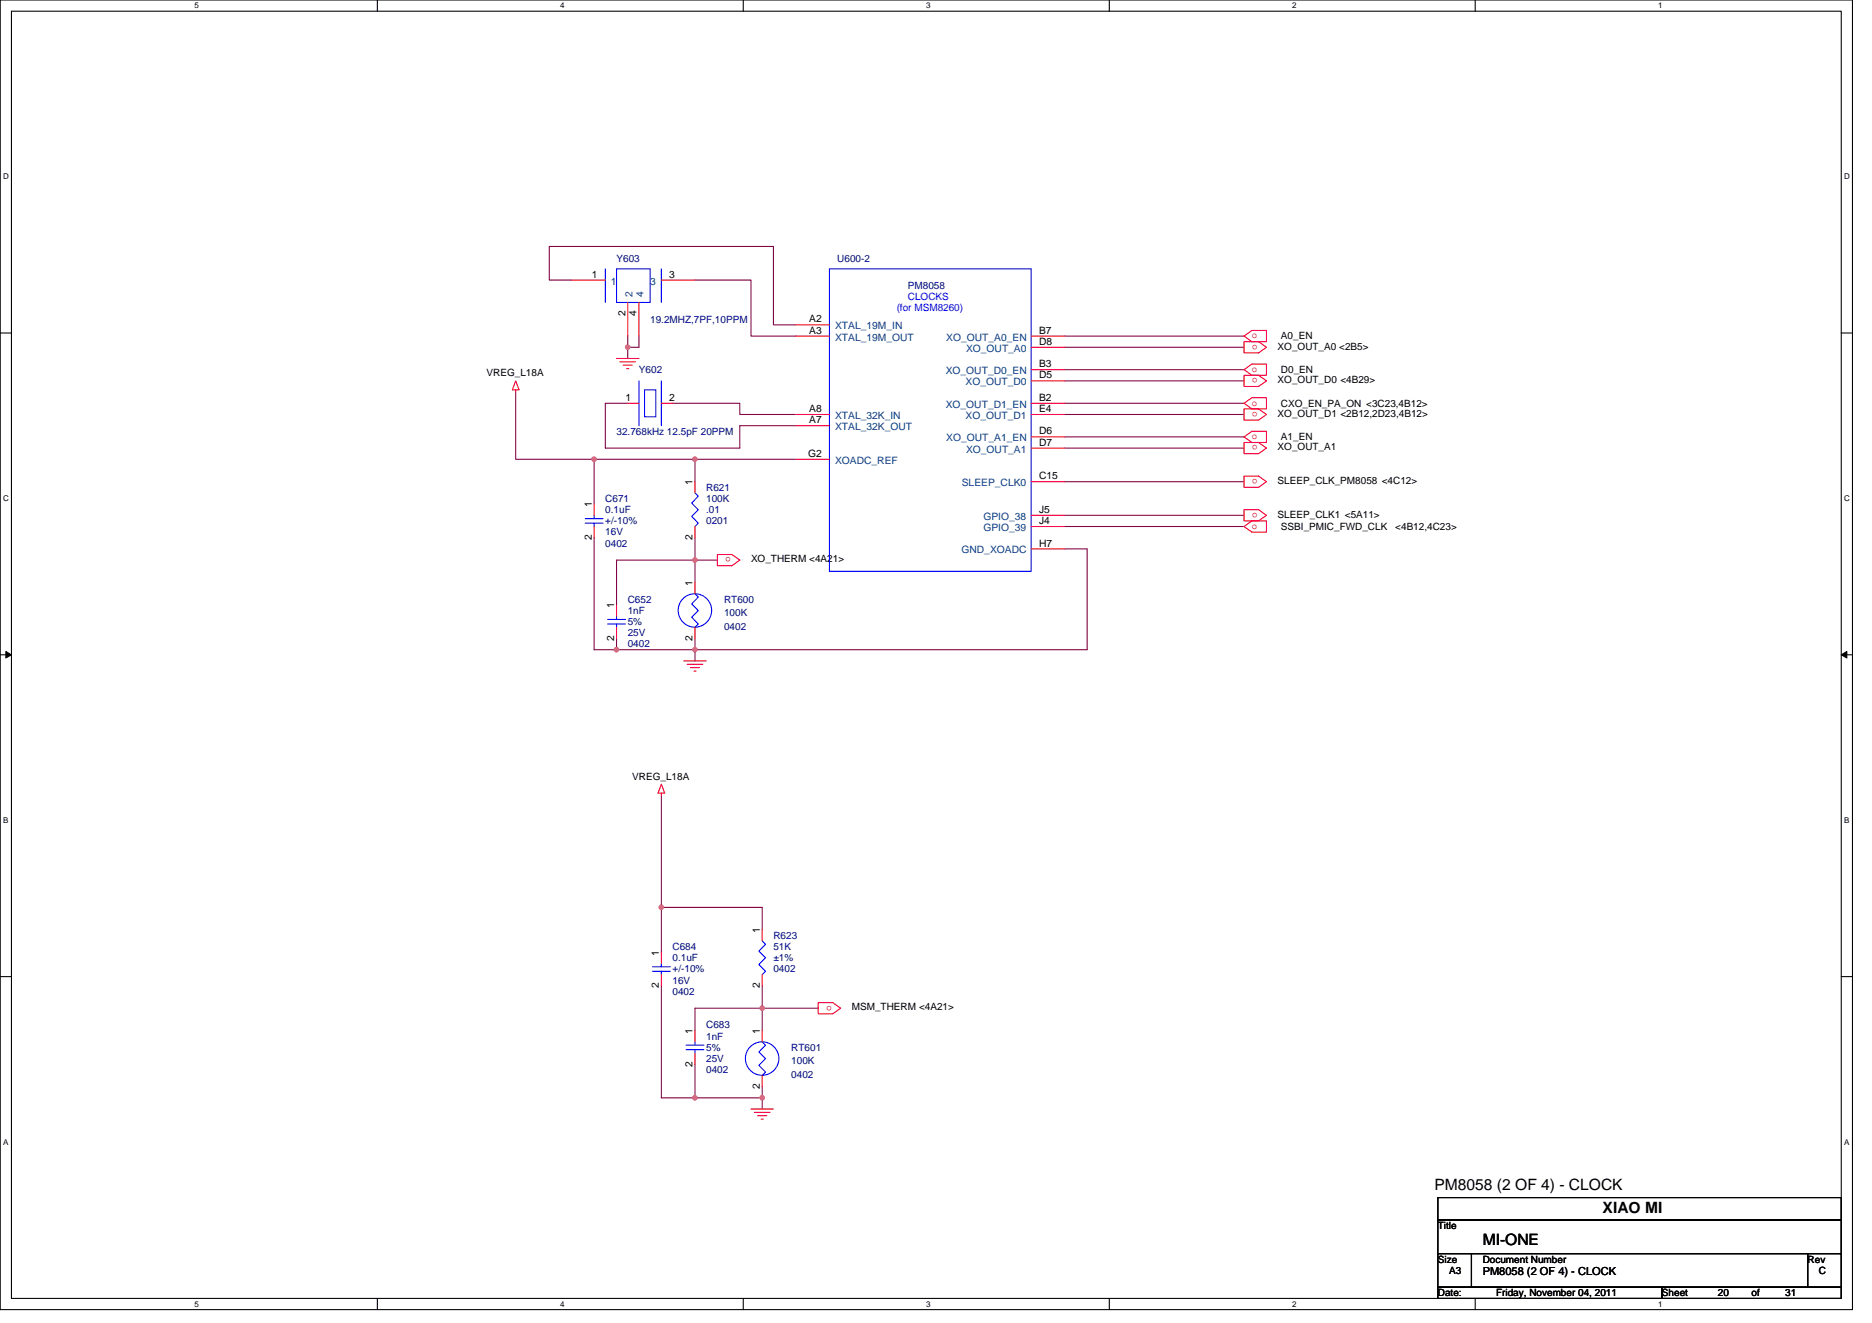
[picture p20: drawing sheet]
<svg xmlns="http://www.w3.org/2000/svg" width="297mm" height="210mm" viewBox="0 0 297 210" stroke-linecap="round" stroke-linejoin="round" font-family="sans-serif">
<defs><g id="words">
<g font-size="2.5">
<text x="227.6" y="188.9">PM8058 (2 OF 4) - CLOCK</text>
<text x="235.3" y="197.6">MI-ONE</text>
<text x="254.3" y="192.5">XIAO MI</text>
</g>
<text font-size="1.8" x="235.3" y="202.3">PM8058 (2 OF 4) - CLOCK</text>
<g font-size="1.6" fill="#000080">
<text x="97.8" y="41.6">Y603</text>
<text x="132.9" y="41.6">U600-2</text>
<text x="144.1" y="45.9">PM8058</text>
<text x="103.2" y="51.2">19.2MHZ,7PF,10PPM</text>
<text x="101.4" y="59.2">Y602</text>
<text x="97.8" y="69">32.768kHz 12.5pF 20PPM</text>
<text x="112.1" y="77.9">R621</text>
<text x="96.1" y="79.7">C671</text>
<text x="96.1" y="81.4">0.1uF</text>
<text x="96.1" y="83.2">+/-10%</text>
<text x="112.1" y="79.7">100K</text>
<text x="112.1" y="81.4">.01</text>
<text x="112.1" y="83.2">0201</text>
<text x="96.1" y="85">16V</text>
<text x="96.1" y="86.8">0402</text>
<text x="99.6" y="95.7">C652</text>
<text x="114.9" y="95.7">RT600</text>
<text x="99.6" y="97.4">1nF</text>
<text x="99.6" y="101">25V</text>
<text x="99.6" y="99.2">5%</text>
<text x="114.9" y="97.8">100K</text>
<text x="114.9" y="99.9">0402</text>
<text x="99.6" y="102.8">0402</text>
<text x="122.7" y="149">R623</text>
<text x="106.7" y="150.8">C684</text>
<text x="106.7" y="152.5">0.1uF</text>
<text x="106.7" y="154.3">+/-10%</text>
<text x="122.7" y="150.8">51K</text>
<text x="122.7" y="152.5">±1%</text>
<text x="122.7" y="154.3">0402</text>
<text x="106.7" y="156.1">16V</text>
<text x="106.7" y="157.9">0402</text>
<text x="112.1" y="163.2">C683</text>
<text x="112.1" y="165">1nF</text>
<text x="112.1" y="166.8">5%</text>
<text x="125.6" y="166.8">RT601</text>
<text x="112.1" y="168.6">25V</text>
<text x="112.1" y="170.3">0402</text>
<text x="125.6" y="168.9">100K</text>
<text x="125.6" y="171">0402</text>
</g>
<g font-size="1.6">
<text x="93.9" y="44.1">1</text>
<text x="106.2" y="44.1">3</text>
<text x="99.2" y="50.2" transform="rotate(-90 99.2 50.2)">2</text>
<text x="101" y="50.2" transform="rotate(-90 101 50.2)">4</text>
<text x="128.4" y="51.2">A2</text>
<text x="128.4" y="53">A3</text>
<text x="164.9" y="53">B7</text>
<text x="203.3" y="53.9">A0_EN</text>
<text x="77.2" y="59.7">VREG_L18A</text>
<text x="164.9" y="58.3">B3</text>
<text x="164.9" y="54.7">D8</text>
<text x="202.7" y="55.5">XO_OUT_A0 &lt;2B5&gt;</text>
<text x="203.3" y="59.2">D0_EN</text>
<text x="99.2" y="63.6">1</text>
<text x="106.2" y="63.6">2</text>
<text x="128.4" y="65.4">A8</text>
<text x="164.9" y="60.1">D5</text>
<text x="164.9" y="63.6">B2</text>
<text x="164.9" y="65.4">E4</text>
<text x="202.7" y="60.8">XO_OUT_D0 &lt;4B29&gt;</text>
<text x="203.3" y="64.5">CXO_EN_PA_ON &lt;3C23,4B12&gt;</text>
<text x="128.4" y="67.2">A7</text>
<text x="164.9" y="70.7">D7</text>
<text x="164.9" y="69">D6</text>
<text x="202.7" y="66.1">XO_OUT_D1 &lt;2B12,2D23,4B12&gt;</text>
<text x="202.7" y="71.5">XO_OUT_A1</text>
<text x="203.3" y="69.9">A1_EN</text>
<text x="109.9" y="77" transform="rotate(-90 109.9 77)">1</text>
<text x="128.2" y="72.5">G2</text>
<text x="164.9" y="76.1">C15</text>
<text x="202.7" y="76.8">SLEEP_CLK_PM8058 &lt;4C12&gt;</text>
<text x="93.9" y="80.5" transform="rotate(-90 93.9 80.5)">1</text>
<text x="164.9" y="81.4">J5</text>
<text x="164.9" y="83.2">J4</text>
<text x="202.7" y="82.1">SLEEP_CLK1 &lt;5A11&gt;</text>
<text x="93.9" y="85.7" transform="rotate(-90 93.9 85.7)">2</text>
<text x="109.9" y="85.7" transform="rotate(-90 109.9 85.7)">2</text>
<text x="119.2" y="89.3">XO_THERM &lt;4A21&gt;</text>
<text x="164.9" y="86.7">H7</text>
<text x="203.3" y="84.1">SSBI_PMIC_FWD_CLK</text>
<text x="221.4" y="84.1">&lt;4B12,4C23&gt;</text>
<text x="109.9" y="93" transform="rotate(-90 109.9 93)">1</text>
<text x="97.4" y="101.7" transform="rotate(-90 97.4 101.7)">2</text>
<text x="97.4" y="96.5" transform="rotate(-90 97.4 96.5)">1</text>
<text x="109.9" y="101.7" transform="rotate(-90 109.9 101.7)">2</text>
<text x="100.3" y="123.7">VREG_L18A</text>
<text x="120.6" y="148.1" transform="rotate(-90 120.6 148.1)">1</text>
<text x="104.6" y="151.7" transform="rotate(-90 104.6 151.7)">1</text>
<text x="104.6" y="156.8" transform="rotate(-90 104.6 156.8)">2</text>
<text x="120.6" y="156.8" transform="rotate(-90 120.6 156.8)">2</text>
<text x="135.2" y="160.4">MSM_THERM &lt;4A21&gt;</text>
<text x="109.9" y="164.1" transform="rotate(-90 109.9 164.1)">1</text>
<text x="120.6" y="164.1" transform="rotate(-90 120.6 164.1)">1</text>
<text x="109.9" y="169.3" transform="rotate(-90 109.9 169.3)">2</text>
<text x="120.6" y="172.8" transform="rotate(-90 120.6 172.8)">2</text>
<text x="228.2" y="195.1">Title</text>
<text x="228.2" y="200.4">Size</text>
<text x="229.9" y="202.2">A3</text>
<text x="235.3" y="200.4">Document Number</text>
<text x="286.8" y="200.4">Rev</text>
<text x="288.6" y="202.2">C</text>
<text x="228.2" y="205.7">Date:</text>
<text x="237.4" y="205.7">Friday, November 04, 2011</text>
<text x="263.7" y="205.7">Sheet</text>
<text x="272.6" y="205.7">20</text>
<text x="277.9" y="205.7">of</text>
<text x="283.3" y="205.7">31</text>
</g>
<g font-size="1.6" fill="#004080">
<text x="96.9" y="45.2">1</text>
<text x="100.3" y="47.1" transform="rotate(-90 100.3 47.1)">2</text>
<text x="102.1" y="47.1" transform="rotate(-90 102.1 47.1)">4</text>
<text x="103.2" y="45.2">3</text>
<text x="132.5" y="52.3">XTAL_19M_IN</text>
<text x="132.5" y="54.1">XTAL_19M_OUT</text>
<text x="150.1" y="59.4">XO_OUT_D0_EN</text>
<text x="150.2" y="54.1">XO_OUT_A0_EN</text>
<text x="153.3" y="55.8">XO_OUT_A0</text>
<text x="150.1" y="64.7">XO_OUT_D1_EN</text>
<text x="153.2" y="61.2">XO_OUT_D0</text>
<text x="132.5" y="66.5">XTAL_32K_IN</text>
<text x="132.5" y="68.3">XTAL_32K_OUT</text>
<text x="150.2" y="70.1">XO_OUT_A1_EN</text>
<text x="153.2" y="66.5">XO_OUT_D1</text>
<text x="153.3" y="71.8">XO_OUT_A1</text>
<text x="132.5" y="73.6">XOADC_REF</text>
<text x="152.6" y="77.2">SLEEP_CLK0</text>
<text x="156" y="82.5">GPIO_38</text>
<text x="152.6" y="87.8">GND_XOADC</text>
<text x="156" y="84.3">GPIO_39</text>
</g>
<g font-size="1.6" fill="#00f">
<text x="144.1" y="47.6">CLOCKS</text>
<text x="142.3" y="49.4">(for MSM8260)</text>
</g>
<g font-size="1.6" fill="#f00">
<text x="198.6" y="53.7">o</text>
<text x="198.6" y="59">o</text>
<text x="199.5" y="54.7" transform="rotate(180 199.5 54.7)">o</text>
<text x="198.6" y="64.4">o</text>
<text x="199.5" y="60" transform="rotate(180 199.5 60)">o</text>
<text x="199.5" y="65.4" transform="rotate(180 199.5 65.4)">o</text>
<text x="198.6" y="69.7">o</text>
<text x="199.5" y="70.7" transform="rotate(180 199.5 70.7)">o</text>
<text x="199.5" y="76" transform="rotate(180 199.5 76)">o</text>
<text x="198.6" y="83.9">o</text>
<text x="199.5" y="81.4" transform="rotate(180 199.5 81.4)">o</text>
<text x="116" y="88.5" transform="rotate(180 116 88.5)">o</text>
<text x="132" y="159.6" transform="rotate(180 132 159.6)">o</text>
</g>
<g font-size="1.3">
<text x="30.8" y="1.3">5</text>
<text x="88.9" y="1.3">4</text>
<text x="147" y="1.3">3</text>
<text x="205" y="1.3">2</text>
<text x="263.1" y="1.3">1</text>
<text x=".5" y="28.4">D</text>
<text x="292.6" y="28.4">D</text>
<text x=".5" y="79.5">C</text>
<text x="292.6" y="79.5">C</text>
<text x=".5" y="130.6">B</text>
<text x="292.6" y="130.6">B</text>
<text x=".5" y="181.7">A</text>
<text x="292.6" y="181.7">A</text>
<text x="30.8" y="207.4">5</text>
<text x="88.9" y="207.4">4</text>
<text x="147" y="207.4">3</text>
<text x="205" y="207.4">2</text>
<text x="263.1" y="207.4">1</text>
</g>
</g></defs>
<path d="M0 0h293.9v207.9h-293.9zM1.8 1.8h290.4v204.3h-290.4z" fill="none" stroke="#000" stroke-width=".17"/>
<g fill="#fff">
<path d="M30.8 .2h.7v1.4h-.7z"/>
<path d="M30.8 206.3h.7v1.4h-.7z"/>
</g>
<path d="M59.9 0v1.8M59.9 206.1v1.8" fill="none" stroke="#000" stroke-width=".17"/>
<g fill="#fff">
<path d="M88.9 .2h.7v1.4h-.7z"/>
<path d="M88.9 206.3h.7v1.4h-.7z"/>
</g>
<path d="M117.9 0v1.8M117.9 206.1v1.8" fill="none" stroke="#000" stroke-width=".17"/>
<g fill="#fff">
<path d="M147 .2h.7v1.4h-.7z"/>
<path d="M147 206.3h.7v1.4h-.7z"/>
</g>
<path d="M176 0v1.8M176 206.1v1.8" fill="none" stroke="#000" stroke-width=".17"/>
<g fill="#fff">
<path d="M205 .2h.7v1.4h-.7z"/>
<path d="M205 206.3h.7v1.4h-.7z"/>
</g>
<path d="M234.1 0v1.8M234.1 206.1v1.8" fill="none" stroke="#000" stroke-width=".17"/>
<g fill="#fff">
<path d="M263.1 .2h.7v1.4h-.7z"/>
<path d="M263.1 206.3h.7v1.4h-.7z"/>
<path d="M.5 27.3h.9v1.4h-.9z"/>
<path d="M292.6 27.3h.9v1.4h-.9z"/>
<path d="M.5 78.4h.9v1.4h-.9z"/>
<path d="M292.6 78.4h.9v1.4h-.9z"/>
</g>
<path d="M0 52.9h1.8M292.2 52.9h1.7" fill="none" stroke="#000" stroke-width=".17"/>
<g fill="#fff">
<path d="M.5 129.5h.8v1.4h-.8z"/>
<path d="M292.6 129.5h.9v1.4h-.9z"/>
</g>
<path d="M0 103.9h1.8M292.2 103.9h1.7" fill="none" stroke="#000" stroke-width=".17"/>
<path d="M.9 103.4l.9 .5-.9 .5zM292.2 103.9l.8-.5v1z" fill="#000" stroke="#000" stroke-width=".16"/>
<g fill="#fff">
<path d="M.5 180.5h.8v1.4h-.8z"/>
<path d="M292.6 180.5h.9v1.4h-.9z"/>
</g>
<path d="M0 155h1.8M292.2 155h1.7M228.2 190.1h64v3.5h-64zM228.2 193.6h64v5.4h-64zM228.2 199h5.3v5.3h-5.3zM233.5 199h53.3v5.3h-53.3zM286.8 199h5.4v5.3h-5.4zM228.2 204.3h35.5v1.8h-35.5zM263.7 204.3h28.5v1.8h-28.5z" fill="none" stroke="#000" stroke-width=".17"/>
<g fill="none" stroke="#800040" stroke-width=".17">
<path d="M90.7 44.5h-3.5v-5.4h35.5v12.5h3.6M99.6 55.1v1.8M99.6 53.3v1.8M101.4 53.3v1.8h-1.8M110.3 44.5h8.9v8.8h7.1M168.9 55.1h28.5M168.9 53.3h28.5M168.9 58.7h28.5M81.8 62.2v10.7h12.5M94.3 72.9v7.1M94.3 72.9h16v3.6M99.6 64h-3.5v7.1h21.3v-3.5h8.9"/>
<path d="M106.7 64h10.7v1.8h8.9M110.3 72.9h16M168.9 64h28.5M168.9 69.3h28.5M168.9 71.1h28.5M168.9 76.5h28.5M168.9 60.5h28.5M168.9 65.8h28.5M94.3 85.3v17.8h3.5M110.3 85.3v3.6M110.3 88.9h-12.5v7.1M110.3 88.9v3.6"/>
<path d="M110.3 88.9h3.5M168.9 87.1h3.6v16h-62.2M168.9 83.6h28.5M168.9 81.8h28.5M97.8 101.3v1.8M97.8 103.1h12.5M110.3 101.3v1.8M110.3 103.1v1.8M104.9 126.2v17.8M104.9 144h16v3.6M104.9 144v7.1M104.9 156.5v17.7h5.4"/>
<path d="M120.9 156.5v3.5M110.3 174.2h10.6M110.3 168.9v5.3M120.9 160v3.6M120.9 160h-10.6v3.6M120.9 174.2v1.8M120.9 172.5v1.7M120.9 160h8.9"/>
</g>
<g fill="#f0f" stroke="#f0f" stroke-width=".17">
<circle cx="110.3" cy="72.9" r=".35"/>
<circle cx="94.3" cy="72.9" r=".35"/>
<circle cx="110.3" cy="88.9" r=".35"/>
<circle cx="110.3" cy="103.1" r=".35"/>
<circle cx="97.8" cy="103.1" r=".35"/>
<circle cx="99.6" cy="55.1" r=".35"/>
<circle cx="104.9" cy="144" r=".35"/>
<circle cx="120.9" cy="160" r=".35"/>
<circle cx="110.3" cy="174.2" r=".35"/>
<circle cx="120.9" cy="174.2" r=".35"/>
</g>
<g fill="none" stroke="#f00" stroke-width=".17">
<path d="M90.7 44.4h5.4M97.8 56.9h3.6M98.4 57.4h2.5M98.9 58h1.4M99.4 58.5h.4M99.6 48v5.3M101.4 48v5.3M104.9 44.4h5.4M126.3 51.6h5.3M126.3 53.3h5.3M163.6 53.3h5.3M163.6 55.1h5.3"/>
<path d="M163.6 58.7h5.3M197.4 54.2h2.3l1.3 .9-1.3 .9h-2.3zM197.4 59.6h2.3l1.3 .9-1.3 .8h-2.3zM197.4 53.3l1.2-.8h2.4v1.7h-2.4zM197.4 58.7l1.2-.9h2.4v1.8h-2.4zM81.8 60.5l.6 1.4h-1.1zM81.8 61.9v.3M99.6 64h1.8M104.9 64h1.8M110.3 76.5v1.7M126.3 65.8h5.3M126.3 67.6h5.3"/>
<path d="M126.3 72.9h5.3M163.6 60.5h5.3M163.6 64h5.3M163.6 65.8h5.3M163.6 69.3h5.3M163.6 71.1h5.3M163.6 76.5h5.3M197.4 64.9h2.3l1.3 .9-1.3 .9h-2.3zM197.4 70.2h2.3l1.3 .9-1.3 .9h-2.3zM197.4 75.6h2.3l1.3 .9-1.3 .8h-2.3zM197.4 64l1.2-.9h2.4v1.8h-2.4zM197.4 69.3l1.2-.8h2.4v1.7h-2.4z"/>
<path d="M94.3 80v1.8M94.3 83.6v1.7M97.8 96v1.8M97.8 99.6v1.7M110.3 83.6v1.7M110.3 92.5v1.7M110.3 99.6v1.7M113.8 88h2.3l1.3 .9-1.3 .9h-2.3zM163.6 81.8h5.3M163.6 83.6h5.3M163.6 87.1h5.3M197.4 80.9h2.3l1.3 .9-1.3 .9h-2.3z"/>
<path d="M197.4 83.6l1.2-.9h2.4v1.8h-2.4zM108.5 104.9h3.6M109 105.4h2.5M109.6 106h1.4M110.1 106.5h.3M104.9 124.5l.6 1.4h-1.1zM104.9 125.9v.3M104.9 151.1v1.8M104.9 154.7v1.8M120.9 147.6v1.8M120.9 154.7v1.8M129.8 159.1h2.3l1.3 .9-1.3 .9h-2.3z"/>
<path d="M110.3 163.6v1.8M110.3 167.1v1.8M119.2 176h3.5M119.7 176.6h2.5M120.2 177.1h1.5M120.8 177.6h.3M120.9 163.6v1.8M120.9 170.7v1.8"/>
</g>
<g fill="none" stroke="#00f" stroke-width=".17">
<path d="M96.1 42.7v5.3M97.8 42.7h5.4v5.3h-5.4zM104.9 42.7v5.3M131.6 42.7h32v48h-32zM101.4 60.5v7.1M102.3 61.9h1.8v4.2h-1.8zM104.9 60.5v7.1M110.3 78.2l.5 .6-1.1 1 1.1 1.1-1.1 1.1 1.1 1-.5 .6M92.9 82.3h2.8M92.9 83h2.8M94.3 81.8v.5M94.3 83v.6"/>
<path d="M96.4 98.3h2.8M96.4 99h2.8M97.8 97.8v.5M97.8 99v.6M110.3 94.2l.5 .6-1.1 1 1.1 1.1-1.1 1.1 1.1 1-.5 .6M103.5 153.4h2.9M103.5 154.2h2.9M104.9 152.9v.5M104.9 154.2v.5M120.9 149.4l.6 .5-1.1 1.1 1.1 1-1.1 1.1 1.1 1.1-.6 .5M108.9 165.9h2.8M108.9 166.6h2.8"/>
<path d="M110.3 165.4v.5M110.3 166.6v.5M120.9 165.4l.6 .5-1.1 1.1 1.1 1-1.1 1.1 1.1 1.1-.6 .5"/>
<circle cx="110.3" cy="96.9" r="2.66"/>
<circle cx="120.9" cy="168" r="2.66"/>
</g>
<use href="#words"/>
</svg>
